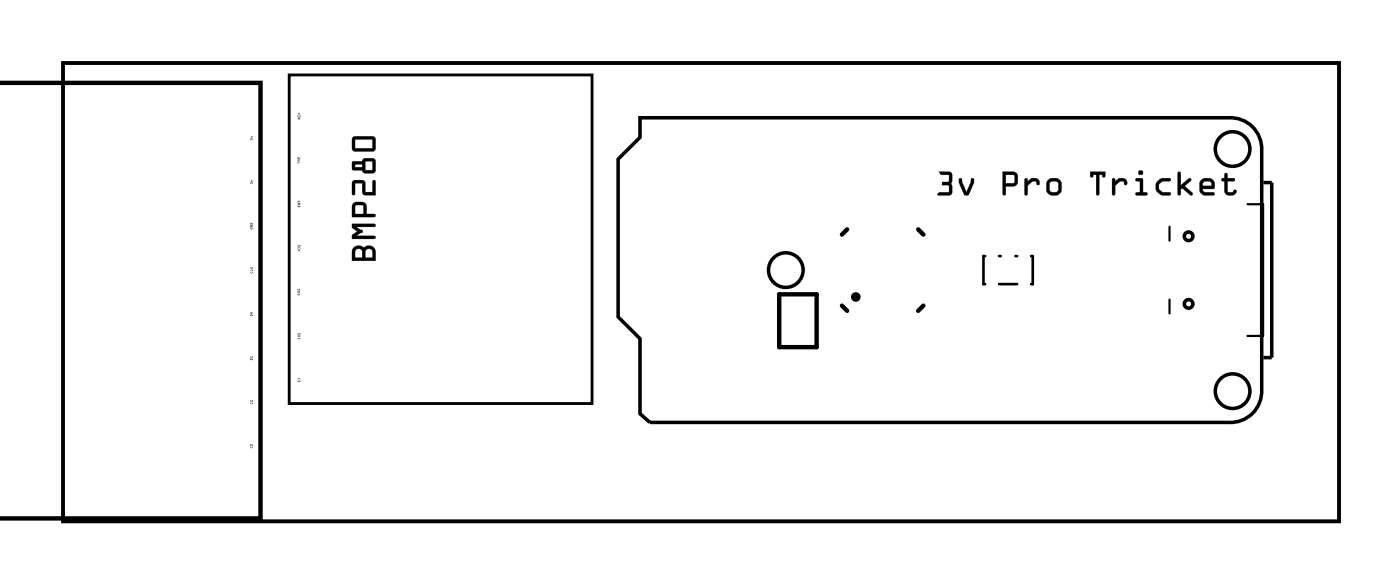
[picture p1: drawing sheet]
<svg xmlns="http://www.w3.org/2000/svg" width="81mm" height="34mm" viewBox="0 0 81 34" stroke-linecap="round" stroke-linejoin="round" font-family="sans-serif">
<g fill="none" stroke="#000" stroke-width=".2">
<path d="M3.6 3.6h73.7v26.5h-73.7zM36.9 6.8h34a1.8 1.8 0 0 1 1.9 1.9v13.8a1.8 1.8 0 0 1-1.9 1.9h-33.4l-.6-.5v-4.4l-1.2-1.2v-9.1l1.2-1.3zM72.9 10.5h.5v10.1h-.5"/>
<circle cx="45.3" cy="15.6" r="1"/>
<circle cx="68.6" cy="17.5" r=".25"/>
<circle cx="68.6" cy="13.6" r=".25"/>
<circle cx="71.1" cy="8.6" r="1"/>
<circle cx="71.1" cy="22.6" r="1"/>
</g>
<g fill="#000">
<path d="M3.6 3.6h73.7v26.5h-73.7zM3.6 3.6v26.5h73.7v-26.5z"/>
<path d="M14.5 15.7a.06 .06 0 0 1 .1 0 .06 .06 0 0 1-.1 0zM14.5 15.6l.1-.1v.1zM14.5 15.4v.1l.1-.1v.1h-.1z"/>
<path d="M14.5 15.7a.06 .06 0 0 1 .1 0 .06 .06 0 0 1-.1 0zM14.5 15.7a.06 .06 0 0 0 .1 0 .06 .06 0 0 0-.1 0zM14.5 15.6l.1-.1v.1zM14.5 15.6h.1v-.1zM14.5 15.4v.1l.1-.1v.1h-.1zM14.5 15.4v.1h.1v-.1l-.1 .1z"/>
<path d="M14.4 13.1l.2 .1zM14.4 13h.2l-.1 .1h.1h-.2l.1-.1zM14.4 12.9h.2l-.2 .1zM14.5 12.9h.1z"/>
<path d="M14.4 13.1l.2 .1v-.1v.1zM14.4 13.1l.2 .1zM14.4 13h.2l-.1 .1h.1h-.2l.1-.1zM14.4 13h.1l-.1 .1h.2h-.1l.1-.1zM14.4 12.9h.2l-.2 .1zM14.4 12.9v.1l.2-.1zM14.5 12.9h.1zM14.5 12.9h.1z"/>
<path d="M14.4 8h.2v.1v-.1l-.2 .1zM14.5 7.8l.1 .1h-.1h.1z"/>
<path d="M14.4 8h.2v.1v-.1l-.2 .1zM14.4 8v.1l.2-.1v.1v-.1zM14.5 7.8l.1 .1h-.1h.1zM14.5 7.9h.1h-.1h.1z"/>
<path d="M14.4 18.2h.2h-.2zM14.5 18.2h.1zM14.4 18l.2 .1zM14.5 18.1h.1z"/>
<path d="M14.4 18.2h.2h-.2zM14.4 18.2h.2zM14.5 18.2h.1zM14.5 18.2h.1zM14.4 18l.2 .1zM14.4 18a.1 .1 0 0 0 .2 0 .1 .1 0 0 0-.2 0zM14.5 18.1h.1zM14.5 18.1h.1z"/>
<path d="M14.4 10.5h.2v.1l-.1-.1-.1 .1zM14.5 10.4h.1l-.1 .1 .1-.1z"/>
<path d="M14.4 10.5h.2v.1l-.1-.1-.1 .1zM14.4 10.5v.1l.1-.1 .1 .1v-.1zM14.5 10.4h.1l-.1 .1 .1-.1zM14.5 10.4h.1l-.1 .1 .1-.1z"/>
<path d="M17.2 9.1h.1v-.1v.1h-.1zM17.2 9.2h.1h-.1l.1 .1zM17.2 9.4a.05 .05 0 0 1 .1 0 .05 .05 0 0 1-.1 0zM17.2 9.3v.1z"/>
<path d="M17.2 9.1h.1v-.1v.1h-.1zM17.2 9.1h.1v-.1v.1zM17.2 9.2h.1h-.1l.1 .1zM17.2 9.2l.1 .1-.1-.1h.1zM17.2 9.4a.06 .06 0 0 1 .1 0 .06 .06 0 0 1-.1 0zM17.2 9.4a.05 .05 0 0 0 .1 0 .05 .05 0 0 0-.1 0zM17.2 9.3v.1zM17.2 9.3v.1z"/>
<path d="M17.2 16.7h.1l-.1 .1zM17.2 16.8l.1 .1h-.1zM17.2 16.8l.1 .1zM17.2 17h.1zM17.2 17h.1z"/>
<path d="M17.2 16.7h.1l-.1 .1zM17.2 16.7v.1l.1-.1h-.1zM17.2 16.8l.1 .1h-.1zM17.2 16.8v.1h.1zM17.2 16.8h.1zM17.2 16.8l.1 .1zM17.2 17h.1zM17.2 17a.06 .06 0 0 0 .1 0 .06 .06 0 0 0-.1 0zM17.2 17h.1zM17.2 17h.1z"/>
<path d="M17.2 19.2v.1l.1-.1v.1v-.1l-.1 .1zM17.2 19.3l.1 .1h-.1zM17.2 19.4h.1zM17.2 19.5h.1v.1h-.1z"/>
<path d="M17.2 19.2v.1l.1-.1v.1v-.1l-.1 .1zM17.2 19.2v.1l.1-.1v.1v-.1l-.1 .1zM17.2 19.3l.1 .1h-.1zM17.2 19.3v.1h.1zM17.2 19.4h.1zM17.2 19.4h.1zM17.2 19.5h.1v.1h-.1zM17.2 19.5v.1h.1v-.1z"/>
<path d="M17.2 14.1v.1l.1-.1v.1v-.1l-.1 .1zM17.2 14.3a.06 .06 0 0 1 .1 0 .06 .06 0 0 1-.1 0zM17.2 14.4h.1v.1v-.1l-.1 .1z"/>
<path d="M17.2 14.1v.1l.1-.1v.1v-.1l-.1 .1zM17.2 14.1v.1l.1-.1v.1v-.1l-.1 .1zM17.2 14.3a.06 .06 0 0 1 .1 0 .06 .06 0 0 1-.1 0zM17.2 14.3a.06 .06 0 0 0 .1 0 .06 .06 0 0 0-.1 0zM17.2 14.4h.1v.1v-.1l-.1 .1zM17.2 14.4v.1l.1-.1v.1v-.1z"/>
<path d="M17.2 11.6l.1 .1-.1-.1v.1zM17.2 11.7h.1l-.1 .1h.1h-.1l.1-.1zM17.2 11.9h.1l-.1 .1zM17.2 11.9h.1z"/>
<path d="M17.2 11.6l.1 .1-.1-.1v.1zM17.2 11.6v.1v-.1l.1 .1zM17.2 11.7h.1l-.1 .1h.1h-.1l.1-.1zM17.2 11.7h.1l-.1 .1h.1h-.1l.1-.1zM17.2 11.9h.1l-.1 .1zM17.2 11.9v.1l.1-.1zM17.2 11.9h.1zM17.2 11.9h.1z"/>
<path d="M17.2 6.6l.1-.1-.1 .1h.1zM17.2 6.6h.1v.1h-.1zM17.2 6.8h.1l-.1 .1h.1h-.1l.1-.1z"/>
<path d="M17.2 6.5h.1l-.1 .1h.1zM17.2 6.5l.1 .1h-.1l.1-.1zM17.2 6.6h.1v.1h-.1zM17.2 6.6v.1h.1v-.1zM17.2 6.8h.1l-.1 .1h.1h-.1l.1-.1zM17.2 6.8h.1l-.1 .1h.1h-.1l.1-.1z"/>
<path d="M20.4 14.3l.3-.1 .3 .1 .3-.1a.36 .36 0 0 1 .4 .3v.5h-1.4v-.5zM21.1 14.4v.5h.4l-.1-.5zM20.5 14.4v.5h.4v-.5zM20.3 12.9l1.4 .1-.1 .1h-1l.2 .2a.1 .1 0 0 1 .1 .1 .1 .1 0 0 1-.1 0l-.2 .2h1l.1 .1-1.4 .1v-.2l.3-.2-.3-.3zM20.4 11.7h.2h.4l.1 .1 .1 .5 .4 .1 .1 .1h-1.4zM20.5 11.9v.4h.5v-.4zM20.4 10.4h.6l.1 .2v.5h.4v-.6l.1-.1 .1 .9-.7-.1-.1-.6h-.4v.6l-.1 .1zM20.3 9.3h.6l.2-.2h.5l.1 .2v.6l-.2 .1h-.4l-.2-.2h-.5zM21.1 9.3v.5h.4v-.5zM20.5 9.5v.1h.4v-.1zM20.4 7.9h1.2l.1 .1v.6l-.2 .1h-1.1l-.1-.1zM20.5 8v.6h1v-.6z"/>
<path d="M20.4 14.3l.3-.1 .3 .1 .3-.1a.37 .37 0 0 1 .4 .3v.6h-1.4v-.6zM20.4 14.3l-.1 .2v.5h1.4v-.5a.39 .39 0 0 0-.3-.3 .39 .39 0 0 0-.4 .1l-.3-.1zM21.1 14.4v.5h.4l-.1-.5zM21.1 14.4h.3l.1 .5h-.4zM20.5 14.4v.5h.4l-.1-.5zM20.5 14.4h.4v.5h-.4zM20.3 12.9h1.3a.1 .1 0 0 1 .1 .1 .1 .1 0 0 1-.1 .1h-1l.2 .2a.1 .1 0 0 1 .1 0 .1 .1 0 0 1-.1 .1l-.2 .2h1a.1 .1 0 0 1 .1 .1 .1 .1 0 0 1-.1 .1h-1.3v-.2l.3-.2-.3-.3zM20.3 12.9v.2l.3 .3-.3 .2v.2l1.4-.1-.1-.1h-1.1l.4-.2-.4-.3h1.1l.1-.1-.1-.1zM20.4 11.7l.2-.1 .4 .1 .1 .1 .1 .5h.4a.1 .1 0 0 1 .1 .1 .1 .1 0 0 1-.1 .1h-1.3v-.6zM20.4 11.7l-.1 .8h1.4l-.1-.1h-.5v-.6l-.1-.1zM20.5 11.9v.4h.5l-.1-.4zM20.5 11.9h.5v.5h-.5zM20.4 10.4h.6l.1 .7h.4v-.6a.1 .1 0 0 1 .1-.1 .1 .1 0 0 1 .1 .1v.8l-.7-.1-.1-.6h-.4v.6a.1 .1 0 0 1-.1 .1 .1 .1 0 0 1-.1-.1zM20.4 10.5v.7h.1v-.6h.4l.1 .6 .7 .1-.1-.9-.1 .1v.6h-.4v-.5l-.1-.2zM20.3 9.3h.6l.2-.2h.5l.1 .2v.6l-.2 .1h-.4l-.2-.2h-.5zM20.3 9.3l.1 .5h.5l.2 .2h.4l.2-.1v-.6l-.1-.2h-.5l-.2 .2zM21.1 9.3v.5h.4v-.5zM21.1 9.3h.4v.5h-.4zM20.5 9.5v.1h.4v-.1zM20.5 9.5h.4v.2h-.4zM20.4 7.9h1.2l.1 .1v.6l-.2 .1h-1.1l-.1-.1zM20.4 7.9l-.1 .7 .1 .1h1.1l.2-.1v-.6l-.1-.1zM20.5 8v.6h1v-.6zM20.5 8h1v.6h-1z"/>
<path d="M54.1 9.9h.7l.2 .2-.1 .5v.6l-.1 .1h-.6a.1 .1 0 0 1-.1-.1 .1 .1 0 0 1 .1-.1h.6l-.1-.4h-.4a.1 .1 0 0 1-.1-.1 .1 .1 0 0 1 .1-.1h.4l.1-.4h-.7zM54.1 9.9v.2h.7l-.1 .4h-.4v.1v.1h.4l.1 .4h-.6l-.1 .1 .7 .1 .1-.2v-.5v-.6l-.1-.1zM55.4 10.3h.1l.3 .8 .2-.7a.1 .1 0 0 1 .1-.1 .1 .1 0 0 1 .1 .1l-.3 .8-.2 .1-.4-.7zM55.4 10.3l-.1 .2 .3 .7 .3 .1 .3-.8v-.2h-.2l-.2 .8-.3-.8zM57.9 9.9h.7l.1 .3v.5l-.7 .1v.4a.1 .1 0 0 1-.1 .1 .1 .1 0 0 1 0-.1zM57.9 9.9v1.3v.1l.1-.1v-.5h.6l.1-.5-.1-.3zM58 10.1v.5l.5-.1v-.4zM58 10.1h.5v.5h-.5zM59.1 10.3h.2v.2l.2-.2a.33 .33 0 0 1 .4 0 .33 .33 0 0 1 .1 .3 .14 .14 0 0 1-.2 0 .14 .14 0 0 1 0-.1h-.2l-.3 .2v.5a.1 .1 0 0 1-.1 .1 .1 .1 0 0 1-.1-.1zM59.2 10.3v1l.1-.1v-.5l.3-.3 .2 .1 .1 .2a.23 .23 0 0 0 .1-.3 .23 .23 0 0 0-.3-.1h-.2l-.2 .2v-.2zM60.3 10.8a.55 .55 0 0 1 1.1 0 .55 .55 0 0 1-1.1 0zM60.4 10.8a.49 .49 0 0 0 .9 0 .49 .49 0 0 0-.9 0zM60.6 10.5v.5l.1 .1 .3-.1v-.5h-.3zM60.6 10.5l.3-.1 .2 .1v.5l-.1 .1h-.3l-.1-.1zM62.9 9.9h.9v.2a.1 .1 0 0 1-.1 .1 .1 .1 0 0 1-.1-.1h-.2v1.1a.1 .1 0 0 1-.1 .1 .1 .1 0 0 1-.1-.1l.1-1.1h-.2a.11 .11 0 0 1-.1 .1 .11 .11 0 0 1-.1 0zM62.9 9.9l.1 .3 .1-.1h.2v1.1l.1 .1v-1.2h.2l.1 .1 .1-.3zM64.2 10.3h.1l.1 .2 .1-.2a.33 .33 0 0 1 .4 0 .33 .33 0 0 1 .1 .3 .14 .14 0 0 1-.1 0 .14 .14 0 0 1-.1-.1h-.2l-.3 .2 .1 .5a.1 .1 0 0 1-.1 .1 .1 .1 0 0 1-.1-.1zM64.2 10.3v1l.1-.1v-.5l.3-.3 .2 .1 .2 .2a.23 .23 0 0 0 0-.3 .23 .23 0 0 0-.2-.1h-.2l-.3 .2v-.2zM65.5 10.3h.4l.1 .8h.1a.1 .1 0 0 1 .1 .1 .1 .1 0 0 1-.1 .1h-.5a.1 .1 0 0 1-.1-.1 .1 .1 0 0 1 .1-.1h.2v-.6h-.2zM65.6 10.3v.1h.2v.7h-.2l-.1 .1 .7 .1v-.2h-.3v-.8zM65.7 10a.15 .15 0 0 1 .3 0 .15 .15 0 0 1-.3 0zM65.7 10a.15 .15 0 0 0 .3 0 .15 .15 0 0 0-.3 0zM66.8 10.5l.3-.2h.4a.1 .1 0 0 1 .1 .1 .1 .1 0 0 1-.1 .1h-.4l-.2 .2v.2l.2 .2h.4a.1 .1 0 0 1 .1 .1 .1 .1 0 0 1-.1 .1l-.6-.1a.51 .51 0 0 1-.1-.7zM66.8 10.5l-.1 .2 .1 .4 .2 .1h.5v-.1h-.4l-.2-.2v-.3l.1-.1 .5-.1v-.1h-.4zM68 9.9l.1 .1v.7l.5-.4a.09 .09 0 0 1 .1 0 .09 .09 0 0 1 0 .1l-.3 .3 .4 .4a.1 .1 0 0 1 0 .1 .1 .1 0 0 1-.1 .1l-.5-.4h-.1v.3a.1 .1 0 0 1-.1 .1 .1 .1 0 0 1-.1-.1zM68 9.9v1.3h.1v-.3l.1-.1 .6 .5v-.2l-.5-.4 .4-.4h-.1l-.5 .4v-.7zM69.3 10.4l.2-.1h.3l.2 .1 .1 .2v.3h-.7l.1 .2h.5a.1 .1 0 0 1 .1 .1 .1 .1 0 0 1-.1 .1h-.5l-.2-.1-.1-.2zM69.3 10.4l-.1 .6 .1 .1 .2 .2 .6-.1-.1-.1h-.5l-.1-.1v-.1h.7v-.3l-.1-.2-.5-.1zM69.4 10.5v.2h.5l-.1-.2zM69.4 10.5h.4l.1 .2h-.5zM70.7 10h.1v.3h.4a.1 .1 0 0 1 .1 .1 .1 .1 0 0 1-.1 .1h-.4v.5l.3 .1 .1-.2 .1 .1a.21 .21 0 0 1 0 .2 .21 .21 0 0 1-.2 .1h-.3l-.1-.2v-.6h-.1a.1 .1 0 0 1-.1-.1 .1 .1 0 0 1 .1-.1h.1zM70.7 10v.3l-.2 .1h.2v.6a.37 .37 0 0 0 .3 .3 .37 .37 0 0 0 .4-.3h-.1l-.2 .1-.3-.1v-.6h.4h.1l-.1-.1h-.4v-.3z"/>
<path d="M54.1 9.9h.7l.1 .1v.6v.5l-.1 .2-.7-.1 .1-.1h.6l-.1-.4h-.4l-.1-.1 .1-.1h.4l.1-.4h-.7zM55.4 10.3h.1l.3 .8 .2-.8h.2v.2l-.3 .8-.3-.1-.3-.7zM57.9 9.9h.7l.1 .3v.5l-.7 .1v.4l-.1 .1v-.1zM58 10.1v.5h.5v-.5zM59.1 10.3h.2v.2l.2-.2a.33 .33 0 0 1 .3 0 .33 .33 0 0 1 .2 .3 .12 .12 0 0 1-.2 0 .12 .12 0 0 1 0-.1h-.2l-.3 .2v.5l-.1 .1zM60.3 10.8a.5 .5 0 0 1 1 0 .5 .5 0 0 1-1 0zM60.6 10.5v.5l.1 .1h.3l.1-.1v-.5h-.2zM62.9 9.9h.9l-.1 .3h-.1v-.1h-.2v1.2l-.1-.1v-1.1h-.2v.1h-.1zM64.2 10.3h.1v.2l.3-.2a.33 .33 0 0 1 .3 0 .33 .33 0 0 1 .1 .3 .12 .12 0 0 1-.1 0 .12 .12 0 0 1-.1-.1h-.2l-.3 .2v.5l-.1 .1zM65.5 10.3h.4l.1 .8h.2v.2l-.7-.1 .1-.1h.2v-.6l-.2-.1zM65.7 10a.15 .15 0 0 1 .3 0 .15 .15 0 0 1-.3 0zM66.8 10.5l.3-.2h.5l-.1 .1-.4 .1-.2 .1v.3l.2 .2h.5l-.1 .2h-.4a.49 .49 0 0 1-.3-.8zM68 9.9l.1 .1v.7l.5-.4h.1l-.3 .4 .4 .4v.2l-.6-.4h-.1v.3h-.1zM69.3 10.4l.2-.1h.3l.2 .1 .1 .2v.3l-.7 .1 .1 .1h.5l.1 .1-.6 .1-.2-.1-.1-.2zM69.4 10.5v.2h.5l-.1-.2zM70.7 10h.1v.3h.4l.1 .1h-.1l-.4 .1 .1 .6h.2l.2-.2v.1a.35 .35 0 0 1-.3 .3 .35 .35 0 0 1-.3-.3v-.5l-.2-.1 .2-.1z"/>
<path d="M14.4 25.8a.1 .1 0 0 1 .2 0 .1 .1 0 0 1-.2 0zM14.4 25.7h.2h-.2zM14.5 25.7h.1z"/>
<path d="M14.4 25.8a.1 .1 0 0 1 .2 0 .1 .1 0 0 1-.2 0zM14.4 25.8a.1 .1 0 0 0 .2 0 .1 .1 0 0 0-.2 0zM14.4 25.7h.2h-.2zM14.4 25.7h.2zM14.5 25.7h.1zM14.5 25.7h.1z"/>
<path d="M14.5 23.3a.06 .06 0 0 1 .1 0 .06 .06 0 0 1-.1 0zM14.5 23.1v.1l.1-.1v.1v-.1l-.1 .1z"/>
<path d="M14.5 23.3a.06 .06 0 0 1 .1 0 .06 .06 0 0 1-.1 0zM14.5 23.3a.06 .06 0 0 0 .1 0 .06 .06 0 0 0-.1 0zM14.5 23.1v.1l.1-.1v.1v-.1l-.1 .1zM14.5 23.1v.1l.1-.1v.1v-.1l-.1 .1z"/>
<path d="M14.4 20.7l.2 .1h-.2zM14.5 20.7h.1zM14.4 20.6l.2-.1v.1h-.2z"/>
<path d="M14.4 20.7l.2 .1h-.2zM14.4 20.7v.1h.2zM14.5 20.7h.1zM14.5 20.7h.1zM14.4 20.6l.2-.1v.1h-.2zM14.4 20.6h.2z"/>
<path d="M17.2 21.9a.06 .06 0 0 1 .1 0 .06 .06 0 0 1-.1 0zM17.2 22h.1h-.1z"/>
<path d="M17.2 21.9a.06 .06 0 0 1 .1 0 .06 .06 0 0 1-.1 0zM17.2 21.9a.06 .06 0 0 0 .1 0 .06 .06 0 0 0-.1 0zM17.2 22h.1h-.1zM17.2 22h.1h-.1z"/>
</g>
<path d="M16.7 4.3h17.5v19h-17.5z" fill="none" stroke="#000" stroke-width=".16"/>
<g fill="none" stroke="#000" stroke-width=".25">
<path d="M-.1 4.8h15.1v25.1h-15.1M45 17h2.1v3h-2.1zM48.6 17.6l.3 .3M48.9 13.2l-.3 .3M53 13.2l.3 .3M53.3 17.6l-.3 .3"/>
<circle cx="49.4" cy="17.1" r=".15"/>
</g>
<path d="M67.5 13.1v.8M67.5 17.3v.8M72 11.8h.9v7.6h-.9" fill="none" stroke="#000" stroke-width=".13"/>
<path d="M56.8 14.8v1.6M57.7 16.4h1M57.7 14.8h.1M58.6 14.8h.1M59.5 14.8h.1v1.6h-.1" fill="none" stroke="#000" stroke-width=".15"/>
<circle cx="19.1" cy="6.7" r=".64" fill="#fff"/>
<circle cx="19.1" cy="6.7" r=".64" fill="none" stroke="#fff" stroke-width=".76"/>
<circle cx="19.1" cy="9.2" r=".64" fill="#fff"/>
<circle cx="19.1" cy="9.2" r=".64" fill="none" stroke="#fff" stroke-width=".76"/>
<circle cx="19.1" cy="11.8" r=".64" fill="#fff"/>
<circle cx="19.1" cy="11.8" r=".64" fill="none" stroke="#fff" stroke-width=".76"/>
<circle cx="19.1" cy="14.3" r=".64" fill="#fff"/>
<circle cx="19.1" cy="14.3" r=".64" fill="none" stroke="#fff" stroke-width=".76"/>
<circle cx="19.1" cy="16.9" r=".64" fill="#fff"/>
<circle cx="19.1" cy="16.9" r=".64" fill="none" stroke="#fff" stroke-width=".76"/>
<circle cx="19.1" cy="19.4" r=".64" fill="#fff"/>
<circle cx="19.1" cy="19.4" r=".64" fill="none" stroke="#fff" stroke-width=".76"/>
<circle cx="19.1" cy="21.9" r=".64" fill="#fff"/>
<circle cx="19.1" cy="21.9" r=".64" fill="none" stroke="#fff" stroke-width=".76"/>
<circle cx="12.7" cy="25.7" r=".64" fill="#fff"/>
<circle cx="12.7" cy="25.7" r=".64" fill="none" stroke="#fff" stroke-width=".76"/>
<circle cx="12.7" cy="23.2" r=".64" fill="#fff"/>
<circle cx="12.7" cy="23.2" r=".64" fill="none" stroke="#fff" stroke-width=".76"/>
<circle cx="12.7" cy="20.7" r=".64" fill="#fff"/>
<circle cx="12.7" cy="20.7" r=".64" fill="none" stroke="#fff" stroke-width=".76"/>
<circle cx="12.7" cy="18.1" r=".64" fill="#fff"/>
<circle cx="12.7" cy="18.1" r=".64" fill="none" stroke="#fff" stroke-width=".76"/>
<circle cx="12.7" cy="15.6" r=".64" fill="#fff"/>
<circle cx="12.7" cy="15.6" r=".64" fill="none" stroke="#fff" stroke-width=".76"/>
<circle cx="12.7" cy="13" r=".64" fill="#fff"/>
<circle cx="12.7" cy="13" r=".64" fill="none" stroke="#fff" stroke-width=".76"/>
<circle cx="12.7" cy="10.5" r=".64" fill="#fff"/>
<circle cx="12.7" cy="10.5" r=".64" fill="none" stroke="#fff" stroke-width=".76"/>
<circle cx="12.7" cy="8" r=".64" fill="#fff"/>
<circle cx="12.7" cy="8" r=".64" fill="none" stroke="#fff" stroke-width=".76"/>
<circle cx="6.4" cy="6.7" r="1.6" fill="#fff"/>
<circle cx="6.4" cy="6.7" r="1.6" fill="none" stroke="#fff" stroke-width=".25"/>
<circle cx="6.4" cy="27" r="1.6" fill="#fff"/>
<circle cx="6.4" cy="27" r="1.6" fill="none" stroke="#fff" stroke-width=".25"/>
<circle cx="74.9" cy="27" r="1.6" fill="#fff"/>
<circle cx="74.9" cy="27" r="1.6" fill="none" stroke="#fff" stroke-width=".25"/>
<circle cx="74.9" cy="6.7" r="1.6" fill="#fff"/>
<circle cx="74.9" cy="6.7" r="1.6" fill="none" stroke="#fff" stroke-width=".25"/>
<circle cx="43.2" cy="8" r=".7" fill="#fff"/>
<circle cx="43.2" cy="8" r=".7" fill="none" stroke="#fff" stroke-width=".63" stroke-linecap="butt"/>
<circle cx="48.3" cy="23.2" r=".7" fill="#fff"/>
<circle cx="48.3" cy="23.2" r=".7" fill="none" stroke="#fff" stroke-width=".63" stroke-linecap="butt"/>
<circle cx="68.6" cy="23.2" r=".7" fill="#fff"/>
<circle cx="68.6" cy="23.2" r=".7" fill="none" stroke="#fff" stroke-width=".63" stroke-linecap="butt"/>
<circle cx="63.5" cy="8" r=".7" fill="#fff"/>
<circle cx="63.5" cy="8" r=".7" fill="none" stroke="#fff" stroke-width=".63" stroke-linecap="butt"/>
<circle cx="58.4" cy="23.2" r=".7" fill="#fff"/>
<circle cx="58.4" cy="23.2" r=".7" fill="none" stroke="#fff" stroke-width=".63" stroke-linecap="butt"/>
<circle cx="53.3" cy="10.5" r=".69" fill="#fff"/>
<circle cx="53.3" cy="10.5" r=".69" fill="none" stroke="#fff" stroke-width=".64" stroke-linecap="butt"/>
<circle cx="53.3" cy="8" r=".7" fill="#fff"/>
<circle cx="53.3" cy="8" r=".7" fill="none" stroke="#fff" stroke-width=".63" stroke-linecap="butt"/>
<circle cx="63.5" cy="23.2" r=".7" fill="#fff"/>
<circle cx="63.5" cy="23.2" r=".7" fill="none" stroke="#fff" stroke-width=".63" stroke-linecap="butt"/>
<circle cx="53.3" cy="23.2" r=".7" fill="#fff"/>
<circle cx="53.3" cy="23.2" r=".7" fill="none" stroke="#fff" stroke-width=".63" stroke-linecap="butt"/>
<circle cx="43.2" cy="23.2" r=".7" fill="#fff"/>
<circle cx="43.2" cy="23.2" r=".7" fill="none" stroke="#fff" stroke-width=".63" stroke-linecap="butt"/>
<circle cx="68.6" cy="8" r=".7" fill="#fff"/>
<circle cx="68.6" cy="8" r=".7" fill="none" stroke="#fff" stroke-width=".63" stroke-linecap="butt"/>
<circle cx="58.4" cy="8" r=".7" fill="#fff"/>
<circle cx="58.4" cy="8" r=".7" fill="none" stroke="#fff" stroke-width=".63" stroke-linecap="butt"/>
<circle cx="48.3" cy="8" r=".7" fill="#fff"/>
<circle cx="48.3" cy="8" r=".7" fill="none" stroke="#fff" stroke-width=".63" stroke-linecap="butt"/>
<circle cx="66" cy="23.2" r=".7" fill="#fff"/>
<circle cx="66" cy="23.2" r=".7" fill="none" stroke="#fff" stroke-width=".63" stroke-linecap="butt"/>
<circle cx="61" cy="23.2" r=".7" fill="#fff"/>
<circle cx="61" cy="23.2" r=".7" fill="none" stroke="#fff" stroke-width=".63" stroke-linecap="butt"/>
<circle cx="55.9" cy="23.2" r=".7" fill="#fff"/>
<circle cx="55.9" cy="23.2" r=".7" fill="none" stroke="#fff" stroke-width=".63" stroke-linecap="butt"/>
<circle cx="50.8" cy="23.2" r=".7" fill="#fff"/>
<circle cx="50.8" cy="23.2" r=".7" fill="none" stroke="#fff" stroke-width=".63" stroke-linecap="butt"/>
<circle cx="45.7" cy="23.2" r=".7" fill="#fff"/>
<circle cx="45.7" cy="23.2" r=".7" fill="none" stroke="#fff" stroke-width=".63" stroke-linecap="butt"/>
<circle cx="40.6" cy="23.2" r=".7" fill="#fff"/>
<circle cx="40.6" cy="23.2" r=".7" fill="none" stroke="#fff" stroke-width=".63" stroke-linecap="butt"/>
<circle cx="50.8" cy="10.5" r=".69" fill="#fff"/>
<circle cx="50.8" cy="10.5" r=".69" fill="none" stroke="#fff" stroke-width=".64" stroke-linecap="butt"/>
<circle cx="66" cy="8" r=".7" fill="#fff"/>
<circle cx="66" cy="8" r=".7" fill="none" stroke="#fff" stroke-width=".63" stroke-linecap="butt"/>
<circle cx="61" cy="8" r=".7" fill="#fff"/>
<circle cx="61" cy="8" r=".7" fill="none" stroke="#fff" stroke-width=".63" stroke-linecap="butt"/>
<circle cx="55.9" cy="8" r=".7" fill="#fff"/>
<circle cx="55.9" cy="8" r=".7" fill="none" stroke="#fff" stroke-width=".63" stroke-linecap="butt"/>
<circle cx="50.8" cy="8" r=".7" fill="#fff"/>
<circle cx="50.8" cy="8" r=".7" fill="none" stroke="#fff" stroke-width=".63" stroke-linecap="butt"/>
<circle cx="45.7" cy="8" r=".7" fill="#fff"/>
<circle cx="45.7" cy="8" r=".7" fill="none" stroke="#fff" stroke-width=".63" stroke-linecap="butt"/>
<circle cx="40.6" cy="8" r=".7" fill="#fff"/>
<circle cx="40.6" cy="8" r=".7" fill="none" stroke="#fff" stroke-width=".63" stroke-linecap="butt"/>
</svg>
